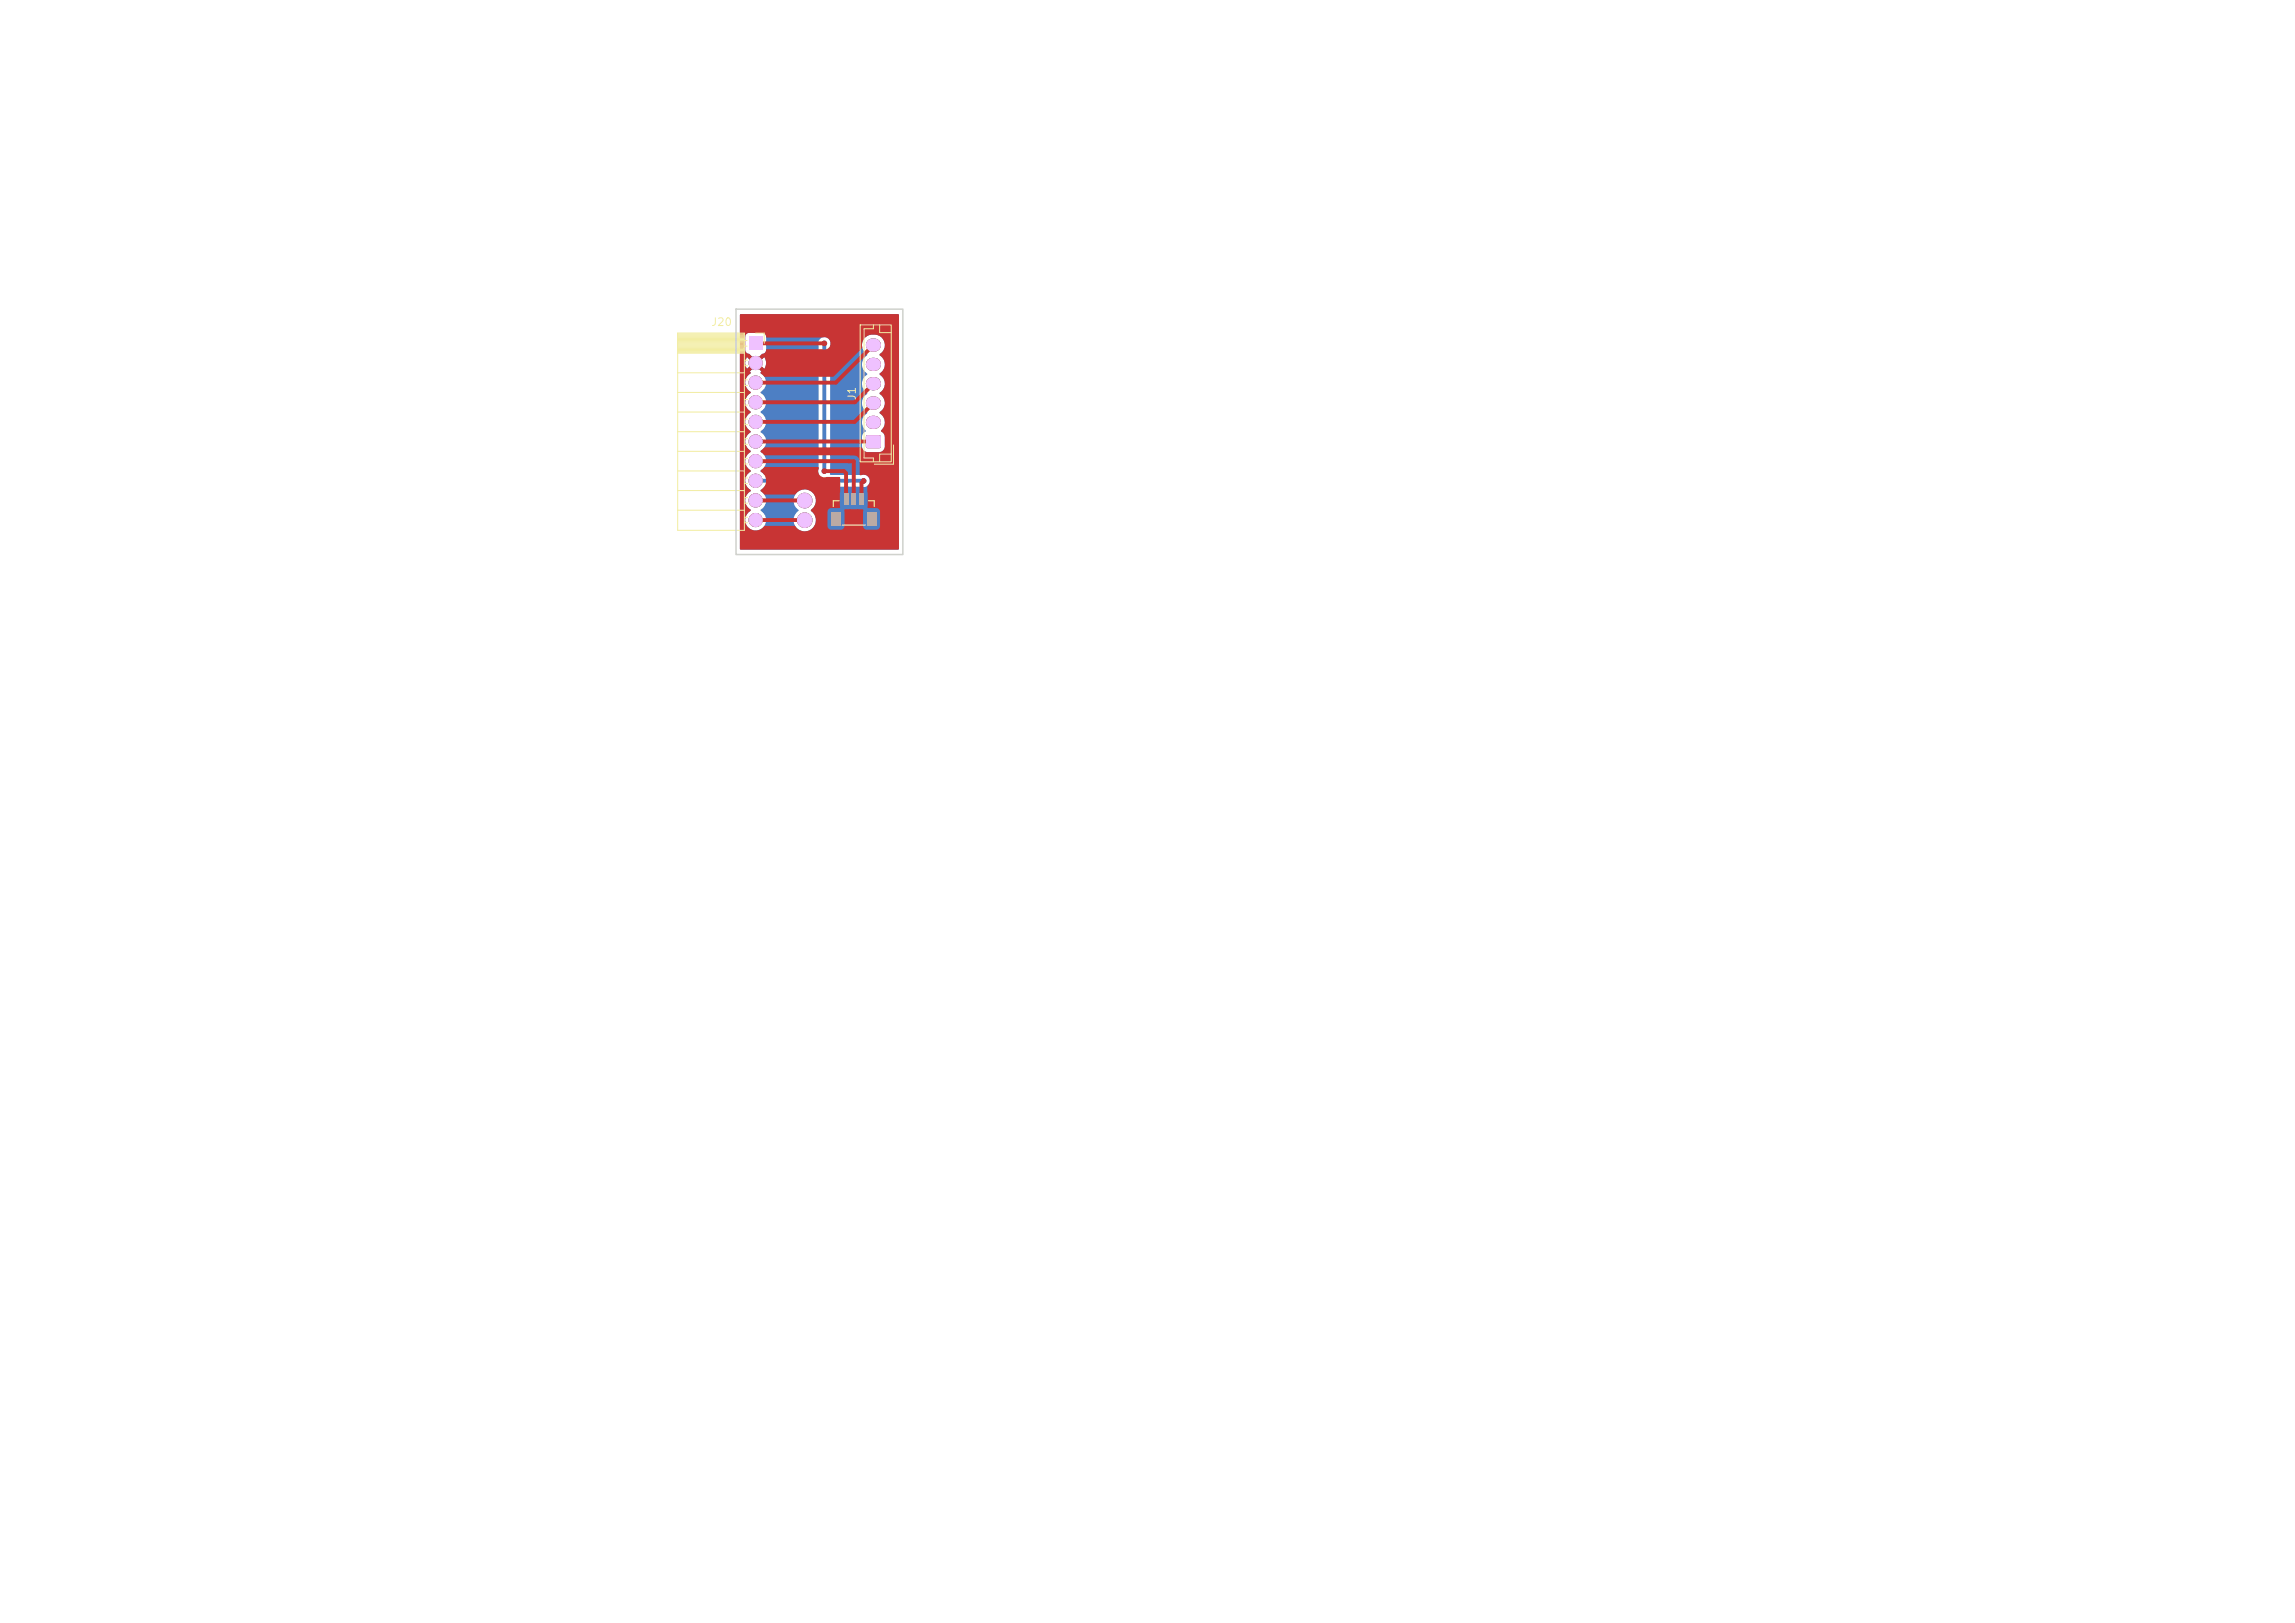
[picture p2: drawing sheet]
<svg xmlns="http://www.w3.org/2000/svg" width="297mm" height="210mm" viewBox="0 0 297 210" stroke-linecap="round" stroke-linejoin="round" font-family="sans-serif">
<defs><g id="words">
<g font-size="1" fill="#f2eda1">
<text x="92" y="42.4">J20</text>
<text x="111" y="51.9" transform="rotate(-90 111 51.9)">J1</text>
</g>
</g></defs>
<path d="M96.9 43.6h1.7v1.7h-1.7z" fill="#4d7fc4"/>
<g fill="#4d7fc4" stroke="#4d7fc4" stroke-width=".13">
<circle cx="97.8" cy="47" r=".85"/>
<circle cx="97.8" cy="49.5" r=".85"/>
<circle cx="97.8" cy="52" r=".85"/>
<circle cx="97.8" cy="54.6" r=".85"/>
<circle cx="97.8" cy="57.1" r=".85"/>
<circle cx="97.8" cy="59.7" r=".85"/>
<circle cx="97.8" cy="62.2" r=".85"/>
<circle cx="97.8" cy="64.7" r=".85"/>
<circle cx="97.8" cy="67.3" r=".85"/>
</g>
<path d="M112.1 56.4l.2-.1h1.5l.1 .1 .1 .2-.1 1.3-.1 .1h-1.5l-.2-.1v-.1z" fill="#4d7fc4"/>
<path d="M112.9 54.7h.3M112.9 52.2h.3M112.9 49.7h.3M112.9 47.2h.3M112.9 44.7h.3" fill="none" stroke="#4d7fc4" stroke-width="1.7"/>
<g fill="#4d7fc4" stroke="#4d7fc4" stroke-width=".13">
<circle cx="104.1" cy="67.3" r=".94"/>
<circle cx="104.1" cy="64.8" r=".94"/>
<circle cx="106.7" cy="61" r=".3"/>
<circle cx="106.7" cy="44.4" r=".3"/>
<circle cx="111.8" cy="62.2" r=".3"/>
</g>
<path d="M106.7 44.4v16.6M97.8 62.2h13.9M111.7 62.2h.1" fill="none" stroke="#4d7fc4" stroke-width=".51"/>
<path d="M95.8 40.7l20.4-.1 .1 .1v30.3v.1h-20.4l-.1-.1v-27.5h.6v1.9a.64 .64 0 0 0 .6 .4l.7 .7-.2 .1-.2 .2-.6-.6-.1 .1a1.34 1.34 0 0 0 .1 1.4l.6-.6 .2 .3 .2 .1-.7 .6 .1 .2a1.43 1.43 0 0 0 .1 2.5 1.48 1.48 0 0 0 0 2.5 1.48 1.48 0 0 0 0 2.6 1.48 1.48 0 0 0 0 2.5 1.48 1.48 0 0 0 0 2.5 1.48 1.48 0 0 0 0 2.6 1.48 1.48 0 0 0 0 2.5 1.37 1.37 0 0 0-.7 1.9 1.37 1.37 0 0 0 1.9 .6 1.37 1.37 0 0 0 .5-1.9l-.5-.5v-.2a1.4 1.4 0 0 0 .7-1.2h3.6v.2a2.15 2.15 0 0 0 .6 1.2 1.46 1.46 0 0 0-.3 2.1 1.46 1.46 0 0 0 2.2 .1 1.46 1.46 0 0 0-.3-2.2l.1-.1a1.44 1.44 0 0 0-.1-2.5 1.44 1.44 0 0 0-2.2 1.2l-3.6-.1a2.18 2.18 0 0 0-.7-1.1l.6-.5h12.4a.81 .81 0 0 0 1.2-.7 .81 .81 0 0 0-1.1-.8h-4l-.1-.2 .1-.3v-16.5h4.1v.3a1.97 1.97 0 0 0 .6 1.1 1.42 1.42 0 0 0 0 2.5v.1a1.38 1.38 0 0 0 0 2.4v.1a1.38 1.38 0 0 0 0 2.4v.1a1.39 1.39 0 0 0-.2 2.2l-.3 .4-.1 .3v1.4l.1 .4 .3 .2 .3 .1h1.6l.4-.3 .2-.4v-1.4l-.2-.3-.3-.4a1.42 1.42 0 0 0-.2-2.3l.1-.1a1.38 1.38 0 0 0-.1-2.4l.1-.1a1.38 1.38 0 0 0-.1-2.4l.1-.1a1.38 1.38 0 0 0-.1-2.4l.1-.1a1.4 1.4 0 0 0 .4-1.8 1.4 1.4 0 0 0-1.7-.7 1.35 1.35 0 0 0-1 1.2h-4.1a.81 .81 0 0 0-.9-.9 .81 .81 0 0 0-.7 1.1v16.3l.1 .4-.2 .1h-6.8l-.6-.6a1.48 1.48 0 0 0 0-2.5 1.48 1.48 0 0 0 0-2.5 1.48 1.48 0 0 0 0-2.6 1.48 1.48 0 0 0 0-2.5 1.48 1.48 0 0 0 0-2.6l.2-.1-.7-.6 .2-.1 .2-.3 .6 .6a1.34 1.34 0 0 0 0-1.5l-.6 .6-.2-.2-.2-.1 .8-.7a.49 .49 0 0 0 .4-.5v-1.8l-.2-.4h-2.1l-.2 .1-.2 .3h-.6z" fill="#4d7fc4"/>
<path d="M96.9 43.6h1.7v1.7h-1.7z" fill="#9afff8"/>
<g fill="#9afff8" stroke="#9afff8" stroke-width=".13">
<circle cx="97.8" cy="47" r=".85"/>
<circle cx="97.8" cy="49.5" r=".85"/>
<circle cx="97.8" cy="52" r=".85"/>
<circle cx="97.8" cy="54.6" r=".85"/>
<circle cx="97.8" cy="57.1" r=".85"/>
<circle cx="97.8" cy="59.7" r=".85"/>
<circle cx="97.8" cy="62.2" r=".85"/>
<circle cx="97.8" cy="64.7" r=".85"/>
<circle cx="97.8" cy="67.3" r=".85"/>
</g>
<path d="M112.1 56.4l.2-.1h1.5l.1 .1 .1 .2-.1 1.3-.1 .1h-1.5l-.2-.1v-.1z" fill="#9afff8"/>
<path d="M112.9 54.7h.3M112.9 52.2h.3M112.9 49.7h.3M112.9 47.2h.3M112.9 44.7h.3" fill="none" stroke="#9afff8" stroke-width="1.7"/>
<g fill="#9afff8" stroke="#9afff8" stroke-width=".13">
<circle cx="104.1" cy="67.3" r=".94"/>
<circle cx="104.1" cy="64.8" r=".94"/>
</g>
<path d="M96.9 43.6h1.7v1.7h-1.7z" fill="#c83434"/>
<g fill="#c83434" stroke="#c83434" stroke-width=".13">
<circle cx="97.8" cy="47" r=".85"/>
<circle cx="97.8" cy="49.5" r=".85"/>
<circle cx="97.8" cy="52" r=".85"/>
<circle cx="97.8" cy="54.6" r=".85"/>
<circle cx="97.8" cy="57.1" r=".85"/>
<circle cx="97.8" cy="59.7" r=".85"/>
<circle cx="97.8" cy="62.2" r=".85"/>
<circle cx="97.8" cy="64.7" r=".85"/>
<circle cx="97.8" cy="67.3" r=".85"/>
</g>
<g fill="#c83434">
<path d="M111.2 63.8h.6v1.6h-.6z"/>
<path d="M110.2 63.8h.6v1.6h-.6z"/>
<path d="M109.2 63.8h.6v1.6h-.6z"/>
<path d="M112.2 66.2h1.2v1.8h-1.2z"/>
<path d="M107.6 66.2h1.2v1.8h-1.2z"/>
<path d="M112.1 56.4l.2-.1h1.5l.1 .1 .1 .2-.1 1.3-.1 .1h-1.5l-.2-.1v-.1z"/>
</g>
<path d="M112.9 54.7h.3M112.9 52.2h.3M112.9 49.7h.3M112.9 47.2h.3M112.9 44.7h.3" fill="none" stroke="#c83434" stroke-width="1.7"/>
<g fill="#c83434" stroke="#c83434" stroke-width=".13">
<circle cx="104.1" cy="67.3" r=".94"/>
<circle cx="104.1" cy="64.8" r=".94"/>
<circle cx="106.7" cy="61" r=".3"/>
<circle cx="106.7" cy="44.4" r=".3"/>
<circle cx="111.8" cy="62.2" r=".3"/>
</g>
<path d="M97.8 44.4h8.9M97.8 57.1l15.2 .1M97.8 59.7h12.7v4.9M113 44.7l-4.8 4.8h-10.4M113 49.7l-2.4 2.4h-12.8M113 52.2l-2.4 2.4h-12.8M97.8 64.8h6.3M97.8 67.3h6.3M106.7 61h2.5l.3 .2v3.4M111.8 62.2l-.3 .3v2.1" fill="none" stroke="#c83434" stroke-width=".51"/>
<path d="M95.8 40.7l20.4-.1 .1 .1v30.3v.1h-20.4l-.1-.1v-27.5h.6v1.9a.64 .64 0 0 0 .6 .4l.7 .7-.2 .1-.2 .2-.6-.6-.1 .1a1.34 1.34 0 0 0 .1 1.4l.6-.6 .2 .3 .2 .1-.7 .6 .1 .2a1.43 1.43 0 0 0 .1 2.5 1.48 1.48 0 0 0 0 2.5 1.48 1.48 0 0 0 0 2.6 1.48 1.48 0 0 0 0 2.5 1.48 1.48 0 0 0 0 2.5 1.48 1.48 0 0 0 0 2.6 1.48 1.48 0 0 0 0 2.5 1.4 1.4 0 0 0-.4 2.2 1.4 1.4 0 0 0 2.2-.2l3.9 .1a1.46 1.46 0 0 0 2.2 .2 1.46 1.46 0 0 0-.2-2.2l.1-.1a1.46 1.46 0 0 0 .1-2.3 1.46 1.46 0 0 0-2.2 .3h-3.9l-.5-.4a.14 .14 0 0 1-.1-.2 .14 .14 0 0 1 .1-.1 1.43 1.43 0 0 0-.1-2.4l.6-.5h6.8l.2 .1a.84 .84 0 0 0 0 1 .84 .84 0 0 0 1 .2h1.6l.1 .1v3.8l-.1 .1h-1.1l-.3 .2-.1 .2v2.1l.1 .2 .3 .1h1.3l.3-.1 .2-.3v-2.1v-.1h.7h1.6l.1 .1v2.1l.2 .4h1.5l.3-.1 .2-.3-.1-2.1-.3-.3h-1.1h-.1v-2.8a.82 .82 0 0 0 .1-1.1 .82 .82 0 0 0-1.1-.3l-.1-.1v-1.8l-.2-.5a1.14 1.14 0 0 0-1-.2h-11l-.6-.5 .6-.5h12.5l.3 .4 .4 .2h1.7l.4-.3 .2-.4v-1.4l-.2-.3-.3-.4a1.42 1.42 0 0 0-.2-2.3l.1-.1a1.38 1.38 0 0 0-.1-2.4l.1-.1a1.38 1.38 0 0 0-.1-2.4l.1-.1a1.38 1.38 0 0 0-.1-2.4l.1-.1a1.4 1.4 0 0 0 .4-1.8 1.4 1.4 0 0 0-1.7-.7 1.47 1.47 0 0 0-1 1.8l-3.8 3.7h-8.8l-.6-.5 .2-.2-.7-.6 .2-.1 .2-.3 .6 .6a1.34 1.34 0 0 0 0-1.5l-.6 .6-.2-.2-.2-.1 .8-.7a.62 .62 0 0 0 .5-.6h7.2a.81 .81 0 0 0 1.1-.8 .81 .81 0 0 0-1.1-.7h-7.1l-.2-.1a.49 .49 0 0 0-.4-.5h-1.9l-.2 .1-.2 .3h-.6z" fill="#c83434"/>
<path d="M96.9 43.6h1.7v1.7h-1.7z" fill="#efc1ff"/>
<g fill="#efc1ff" stroke="#efc1ff" stroke-width=".13">
<circle cx="97.8" cy="47" r=".85"/>
<circle cx="97.8" cy="49.5" r=".85"/>
<circle cx="97.8" cy="52" r=".85"/>
<circle cx="97.8" cy="54.6" r=".85"/>
<circle cx="97.8" cy="57.1" r=".85"/>
<circle cx="97.8" cy="59.7" r=".85"/>
<circle cx="97.8" cy="62.2" r=".85"/>
<circle cx="97.8" cy="64.7" r=".85"/>
<circle cx="97.8" cy="67.3" r=".85"/>
</g>
<g fill="#efc1ff">
<path d="M111.2 63.8h.6v1.6h-.6z"/>
<path d="M110.2 63.8h.6v1.6h-.6z"/>
<path d="M109.2 63.8h.6v1.6h-.6z"/>
<path d="M112.2 66.2h1.2v1.8h-1.2z"/>
<path d="M107.6 66.2h1.2v1.8h-1.2z"/>
<path d="M112.1 56.4l.2-.1h1.5l.1 .1 .1 .2-.1 1.3-.1 .1h-1.5l-.2-.1v-.1z"/>
</g>
<path d="M112.9 54.7h.3M112.9 52.2h.3M112.9 49.7h.3M112.9 47.2h.3M112.9 44.7h.3" fill="none" stroke="#efc1ff" stroke-width="1.7"/>
<g fill="#efc1ff" stroke="#efc1ff" stroke-width=".13">
<circle cx="104.1" cy="67.3" r=".94"/>
<circle cx="104.1" cy="64.8" r=".94"/>
</g>
<g fill="#bbaaa4">
<path d="M111.2 63.8h.6v1.6h-.6z"/>
<path d="M110.2 63.8h.6v1.6h-.6z"/>
<path d="M109.2 63.8h.6v1.6h-.6z"/>
<path d="M112.2 66.2h1.2v1.8h-1.2z"/>
<path d="M107.6 66.2h1.2v1.8h-1.2z"/>
</g>
<g fill="none" stroke="#f2eda1" stroke-width=".13">
<path d="M87.7 43.1h8.6v25.5h-8.6zM87.7 43.2h8.6M87.7 43.3h8.6M87.7 43.5h8.6M87.7 43.6h8.6M87.7 43.7h8.6M87.7 43.8h8.6M87.7 43.9h8.6M87.7 44h8.6M87.7 44.2h8.6M87.7 44.3h8.6M87.7 44.4h8.6"/>
<path d="M87.7 44.5h8.6M87.7 44.6h8.6M87.7 44.8h8.6M87.7 44.9h8.6M87.7 45h8.6M87.7 45.1h8.6M87.7 45.2h8.6M87.7 45.3h8.6M87.7 45.5h8.6M87.7 45.6h8.6M87.7 45.7h8.6M87.7 48.2h8.6"/>
<path d="M87.7 50.8h8.6M87.7 53.3h8.6M87.7 55.9h8.6M87.7 58.4h8.6M96.3 44.1h.4M96.3 44.8h.4M96.3 46.6h.4M96.3 47.3h.4M96.3 49.2h.4M96.3 49.9h.4M96.3 51.7h.4M96.3 52.4h.4"/>
<path d="M96.3 54.2h.4M96.3 55h.4M96.3 56.8h.4M96.3 57.5h.4M96.3 59.3h.4M97.8 43.1h1.1v1.3M111.3 42h4v17.8h-4zM113 42v.5h-1.2v16.8h1.2v.5M113.8 42v1h1.5M115.3 58.8h-1.5v1M115.6 57.6v2.5h-2.5M87.7 60.9h8.6"/>
<path d="M87.7 63.5h8.6M87.7 66h8.6M96.3 60h.4M96.3 61.9h.4M96.3 62.6h.4M96.3 64.4h.4M96.3 65.1h.4M96.3 66.9h.4M96.3 67.7h.4"/>
</g>
<path d="M108.6 64.8h-.8v.7M109 67.9h3M112.4 64.8h.7v.7" fill="none" stroke="#f2eda1" stroke-width=".15"/>
<path d="M95.2 40h21.6v31.8h-21.6z" fill="none" stroke="#d0d2cd" stroke-width=".2"/>
<use href="#words"/>
</svg>
